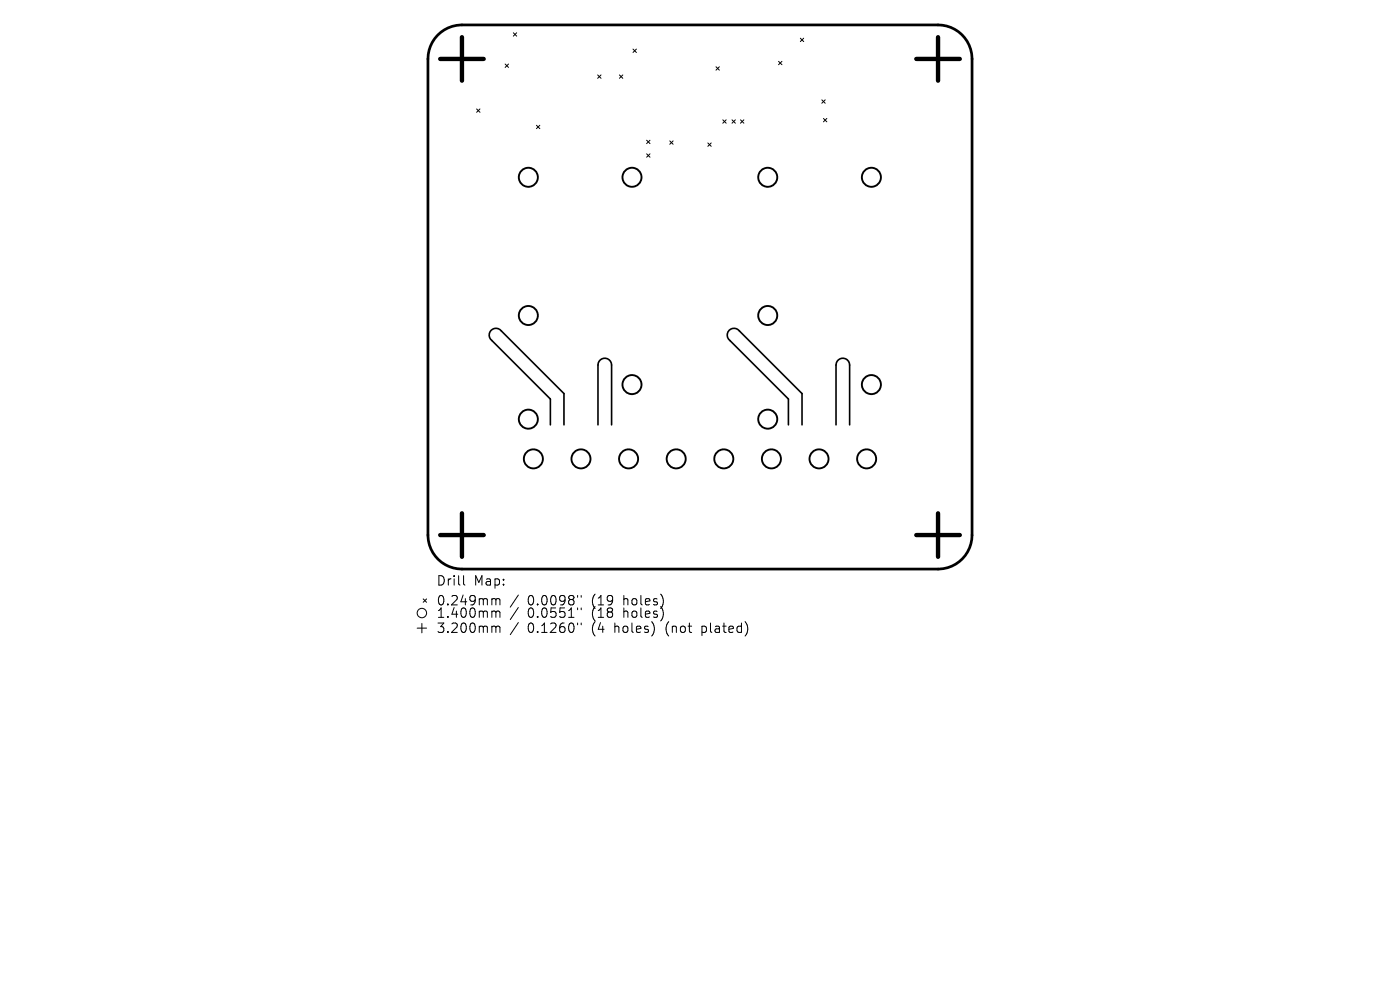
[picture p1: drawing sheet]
<svg xmlns="http://www.w3.org/2000/svg" width="297mm" height="210mm" viewBox="0 0 297 210" stroke-linecap="round" stroke-linejoin="round" font-family="sans-serif">
<defs><g id="words">
<g font-size="2.8">
<text x="92.5" y="124.5">Drill</text>
<text x="100.5" y="124.5">Map:</text>
<text x="92.5" y="128.7">0.249mm</text>
<text x="92.5" y="131.3">1.400mm</text>
<text x="111.9" y="128.7">0.0098&quot;</text>
<text x="111.9" y="131.3">0.0551&quot;</text>
<text x="125.7" y="128.7">(19</text>
<text x="125.7" y="131.3">(18</text>
<text x="132.5" y="128.7">holes)</text>
<text x="132.5" y="131.3">holes)</text>
<text x="92.5" y="134.5">3.200mm</text>
<text x="111.9" y="134.5">0.1260&quot;</text>
<text x="125.7" y="134.5">(4</text>
<text x="130.6" y="134.5">holes)</text>
<text x="141.7" y="134.5">(not</text>
<text x="149.5" y="134.5">plated)</text>
</g>
</g></defs>
<path d="M116.8 90.1v-5.5l-12.4-12.4a1.44 1.44 0 0 1-.2-2.1 1.44 1.44 0 0 1 2.2 .1l13.2 13.3v6.6M126.9 90.1v-12.7a1.44 1.44 0 0 1 1.4-1.4 1.44 1.44 0 0 1 1.4 1.4v12.7M167.3 90.1v-5.5l-12.5-12.4a1.44 1.44 0 0 1-.1-2.1 1.44 1.44 0 0 1 2.2 .1l13.2 13.3v6.6M177.4 90.1v-12.7a1.44 1.44 0 0 1 1.4-1.4 1.44 1.44 0 0 1 1.4 1.4v12.7" fill="none" stroke="#000" stroke-width=".35"/>
<path d="M92.8 7.5a7.2 7.2 0 0 1 5.2-2.2h101a7.2 7.2 0 0 1 7.2 7.2v101a7.2 7.2 0 0 1-7.2 7.2h-101a7.2 7.2 0 0 1-7.2-7.2v-101a7.2 7.2 0 0 1 2-5z" fill="none" stroke="#000" stroke-width=".58"/>
<g fill="none" stroke="#000" stroke-width=".21">
<path d="M107.2 13.6l.7 .7M107.9 13.6l-.7 .7M108.9 6.9l.7 .8M109.6 6.9l-.7 .8M126.8 15.9l.7 .7M127.5 15.9l-.7 .7M131.4 15.9l.7 .7M132.1 15.9l-.7 .7M134.3 10.4l.7 .7M135 10.4l-.7 .7M151.9 14.2l.7 .7M152.6 14.2l-.7 .7"/>
<path d="M165.2 13l.7 .7M165.9 13l-.7 .7M169.8 8.1l.7 .7M170.5 8.1l-.7 .7M101.1 23.1l.7 .7M101.8 23.1l-.7 .7M113.8 26.6l.7 .7M114.5 26.6l-.7 .7M137.2 29.7l.7 .8M137.2 32.6l.7 .8M137.9 29.7l-.7 .8M137.9 32.6l-.7 .8"/>
<path d="M142.1 29.9l.7 .7M142.8 29.9l-.7 .7M150.2 30.3l.7 .7M150.9 30.3l-.7 .7M153.3 25.4l.8 .7M154.1 25.4l-.8 .7M155.3 25.4l.7 .7M156 25.4l-.7 .7M157.1 25.4l.7 .7M157.8 25.4l-.7 .7M174.3 21.2l.8 .7M174.7 25.1l.7 .7"/>
<path d="M175.1 21.2l-.8 .7M175.4 25.1l-.7 .7M88.5 133.2h2M89.5 132.2v2M89.8 127l.7 .8M90.5 127l-.7 .8M98.3 122.1v1.7l.3 .3M104.6 127l.5 .1 .1 .2M104.6 129.6h.3l.3 .3M104.6 132.8l.5 .1 .1 .2M105.2 127.3l.3-.3 .5 .1 .1 1.2M105.2 127.3v1"/>
<path d="M105.2 129.9v1.1M105.2 133.1v1.1M105.2 129.9l.3-.3 .5 .1 .1 1.3M105.2 133.1l.3-.3 .5 .1 .1 1.3M110 126.2l-1.8 2.6M110 128.9l-1.8 2.5M110 132.1l-1.8 2.5M122.5 126.3v.4M122.5 129v.3M122.5 132.2v.3M123.3 126.3v.4M123.3 129v.3"/>
<path d="M123.3 132.2v.3"/>
<circle cx="89.5" cy="130" r="1"/>
</g>
<g fill="none" stroke="#000" stroke-width=".4">
<circle cx="112.1" cy="37.6" r="2.02"/>
<circle cx="134.1" cy="37.6" r="2.02"/>
<circle cx="162.9" cy="37.6" r="2.02"/>
<circle cx="184.9" cy="37.6" r="2.02"/>
<circle cx="112.1" cy="66.9" r="2.02"/>
<circle cx="162.9" cy="66.9" r="2.02"/>
<circle cx="112.1" cy="88.9" r="2.02"/>
<circle cx="113.2" cy="97.3" r="2.02"/>
<circle cx="123.3" cy="97.3" r="2.02"/>
<circle cx="133.4" cy="97.3" r="2.02"/>
<circle cx="134.1" cy="81.6" r="2.02"/>
<circle cx="143.5" cy="97.3" r="2.02"/>
<circle cx="153.6" cy="97.3" r="2.02"/>
<circle cx="162.9" cy="88.9" r="2.02"/>
<circle cx="163.7" cy="97.3" r="2.02"/>
<circle cx="173.8" cy="97.3" r="2.02"/>
<circle cx="183.9" cy="97.3" r="2.02"/>
<circle cx="184.9" cy="81.6" r="2.02"/>
</g>
<path d="M93.4 12.5h9.2M98 7.9v9.2M194.4 12.5h9.2M199 7.9v9.2M93.4 113.5h9.2M98 108.9v9.2M194.4 113.5h9.2M199 108.9v9.2" fill="none" stroke="#000" stroke-width=".92"/>
<use href="#words"/>
</svg>
